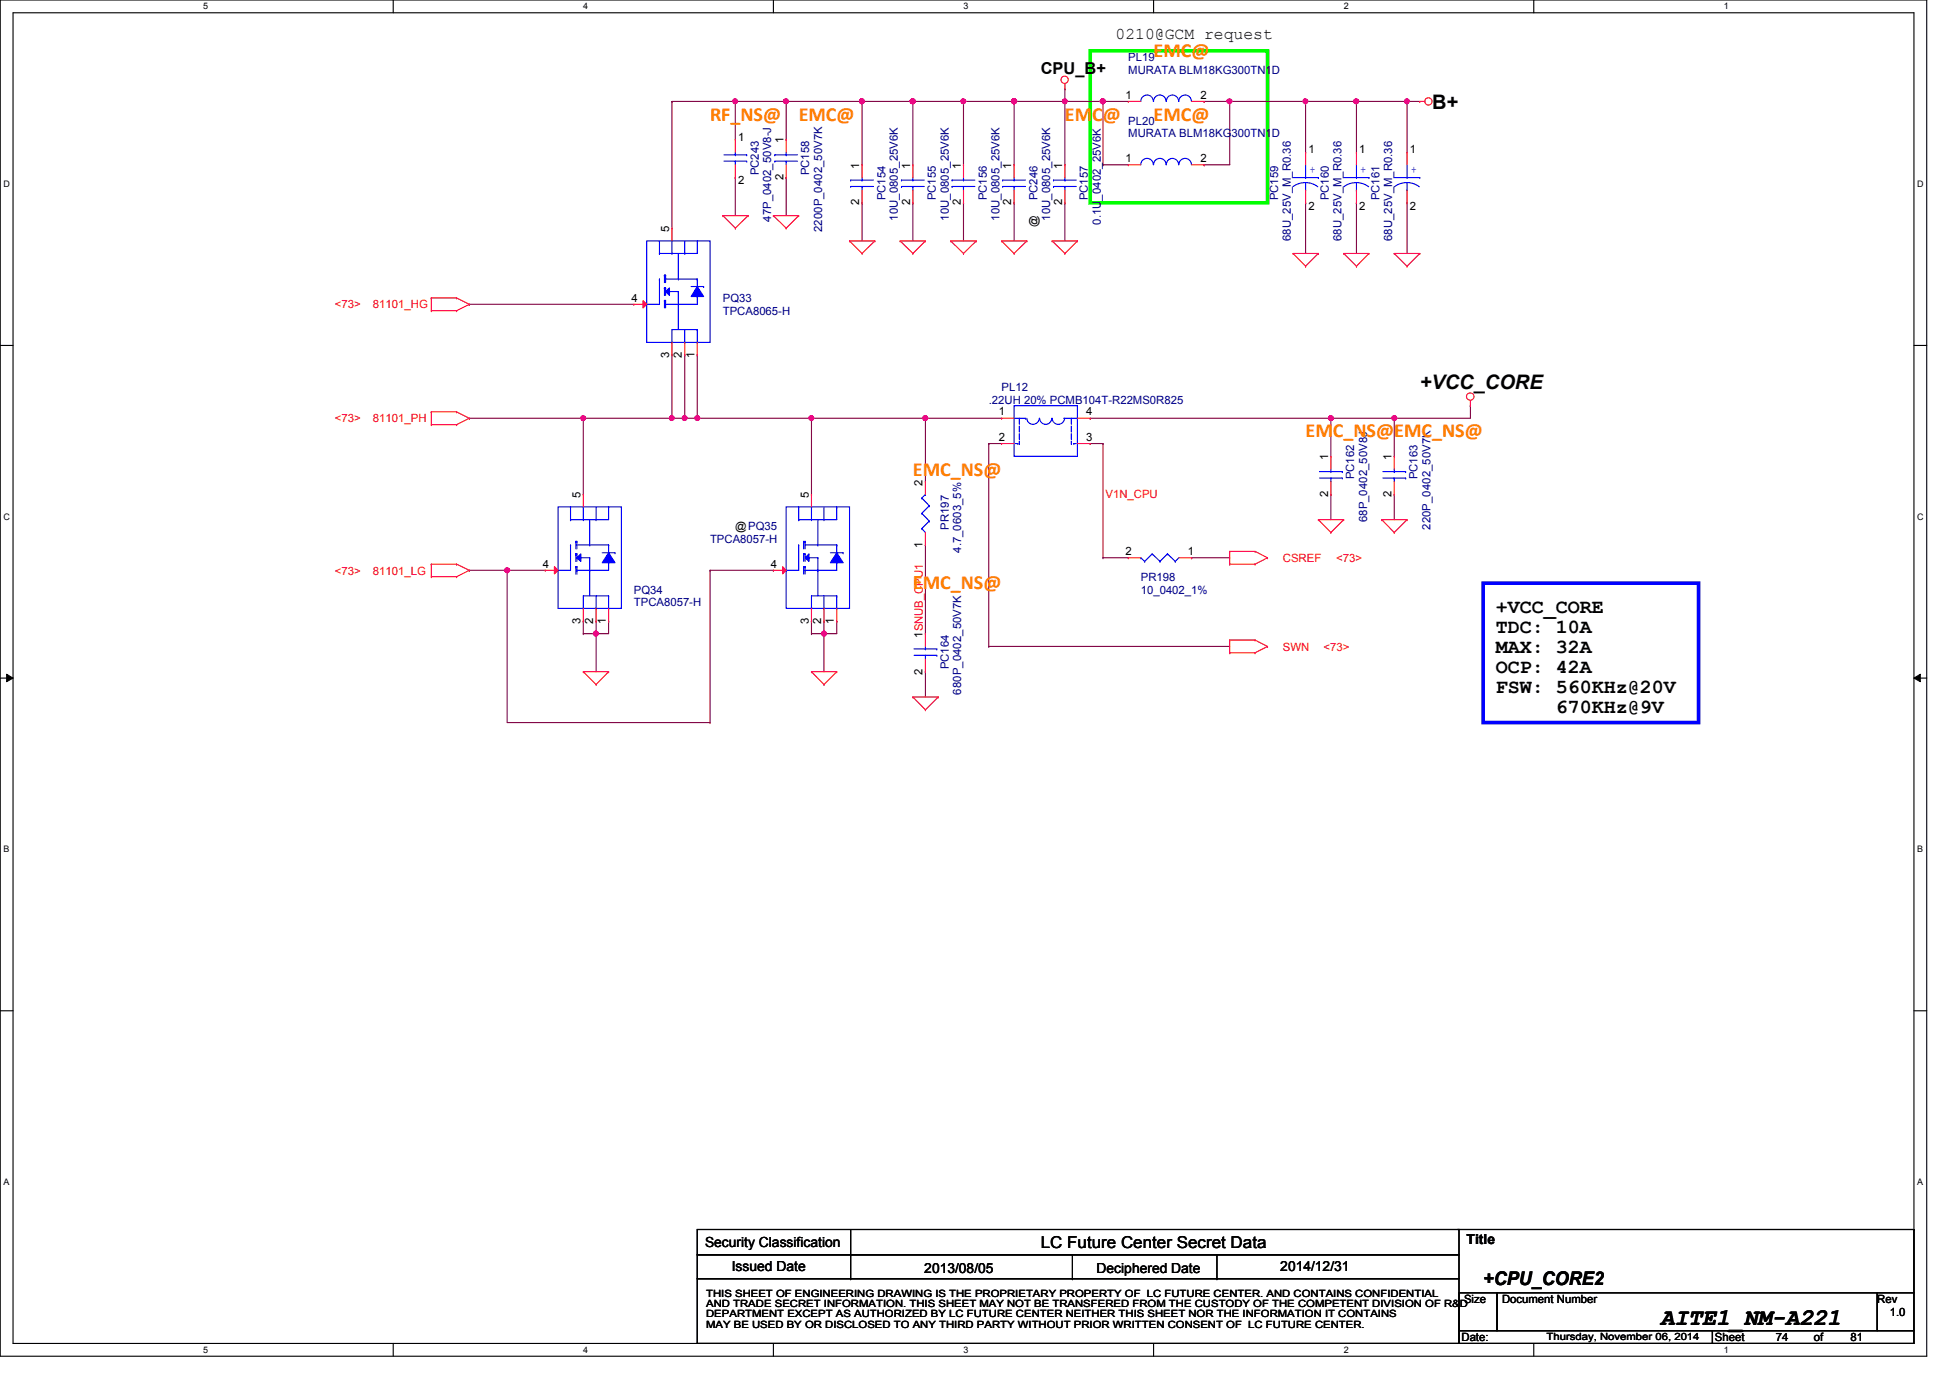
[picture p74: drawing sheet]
<svg xmlns="http://www.w3.org/2000/svg" width="297mm" height="210mm" viewBox="0 0 297 210" stroke-linecap="round" stroke-linejoin="round" font-family="sans-serif">
<defs><g id="words">
<text font-size="3.6" x="252.9" y="201.8">AITE1_NM-A221</text>
<g font-size="3" fill="#ff8000">
<text x="175.7" y="8.7">EMC@</text>
<text x="108.2" y="18.4">RF_NS@</text>
<text x="121.7" y="18.4">EMC@</text>
<text x="162.2" y="18.4">EMC@</text>
<text x="175.7" y="18.4">EMC@</text>
<text x="198.9" y="66.6">EMC_NS@</text>
<text x="212.4" y="66.6">EMC_NS@</text>
<text x="139.1" y="72.4">EMC_NS@</text>
<text x="139.1" y="89.8">EMC_NS@</text>
</g>
<g font-size="3">
<text x="218.2" y="16.6">B+</text>
<text x="216.3" y="59.2">+VCC_CORE</text>
<text x="227.8" y="93.3">+VCC_CORE</text>
<text x="227.8" y="96.4">TDC: 10A</text>
<text x="227.8" y="99.4">MAX: 32A</text>
<text x="227.8" y="102.4">OCP: 42A</text>
<text x="227.8" y="105.5">FSW: 560KHz@20V</text>
<text x="237" y="108.5">670KHz@9V</text>
</g>
<text font-size="2.9" x="225.9" y="195.7">+CPU_CORE2</text>
<g font-size="2.5">
<text x="169.9" y="5.9">0210@GCM request</text>
<text x="158.5" y="11.2">CPU_B+</text>
<text x="158.5" y="190.1">LC Future Center Secret Data</text>
</g>
<g font-size="2.1">
<text x="107.4" y="190">Security Classification</text>
<text x="223.4" y="189.4">Title</text>
<text x="111.5" y="193.6">Issued Date</text>
<text x="140.8" y="193.8">2013/08/05</text>
<text x="167" y="193.8">Deciphered Date</text>
<text x="195" y="193.6">2014/12/31</text>
</g>
<g font-size="1.7" fill="#000080">
<text x="171.9" y="9.4">PL19</text>
<text x="171.9" y="11.3">MURATA BLM18KG300TN1D</text>
<text x="171.9" y="19">PL20</text>
<text x="171.9" y="20.9">MURATA BLM18KG300TN1D</text>
<text x="115.6" y="26.7" transform="rotate(-90 115.6 26.7)">PC243</text>
<text x="123.3" y="26.7" transform="rotate(-90 123.3 26.7)">PC158</text>
<text x="117.5" y="33.8" transform="rotate(-90 117.5 33.8)">47P_0402_50V8-J</text>
<text x="125.2" y="35.3" transform="rotate(-90 125.2 35.3)">2200P_0402_50V7K</text>
<text x="134.9" y="30.5" transform="rotate(-90 134.9 30.5)">PC154</text>
<text x="136.8" y="33.6" transform="rotate(-90 136.8 33.6)">10U_0805_25V6K</text>
<text x="142.6" y="30.5" transform="rotate(-90 142.6 30.5)">PC155</text>
<text x="144.5" y="33.6" transform="rotate(-90 144.5 33.6)">10U_0805_25V6K</text>
<text x="150.3" y="30.5" transform="rotate(-90 150.3 30.5)">PC156</text>
<text x="152.2" y="33.6" transform="rotate(-90 152.2 33.6)">10U_0805_25V6K</text>
<text x="158" y="30.5" transform="rotate(-90 158 30.5)">PC246</text>
<text x="160" y="33.6" transform="rotate(-90 160 33.6)">10U_0805_25V6K</text>
<text x="165.7" y="30.5" transform="rotate(-90 165.7 30.5)">PC157</text>
<text x="167.7" y="34.2" transform="rotate(-90 167.7 34.2)">0.1U_0402_25V6K</text>
<text x="194.7" y="30.5" transform="rotate(-90 194.7 30.5)">PC159</text>
<text x="202.4" y="30.5" transform="rotate(-90 202.4 30.5)">PC160</text>
<text x="210.1" y="30.5" transform="rotate(-90 210.1 30.5)">PC161</text>
<text x="196.6" y="36.7" transform="rotate(-90 196.6 36.7)">68U_25V_M_R0.36</text>
<text x="204.3" y="36.7" transform="rotate(-90 204.3 36.7)">68U_25V_M_R0.36</text>
<text x="212.1" y="36.7" transform="rotate(-90 212.1 36.7)">68U_25V_M_R0.36</text>
<text x="110.1" y="46">PQ33</text>
<text x="110.1" y="48">TPCA8065-H</text>
<text x="152.6" y="59.5">PL12</text>
<text x="150.6" y="61.5">.22UH 20% PCMB104T-R22MS0R825</text>
<text x="206.3" y="73" transform="rotate(-90 206.3 73)">PC162</text>
<text x="215.9" y="73" transform="rotate(-90 215.9 73)">PC163</text>
<text x="108.2" y="82.7">TPCA8057-H</text>
<text x="144.5" y="80.7" transform="rotate(-90 144.5 80.7)">PR197</text>
<text x="208.2" y="79.5" transform="rotate(-90 208.2 79.5)">68P_0402_50V8J</text>
<text x="217.9" y="80.7" transform="rotate(-90 217.9 80.7)">220P_0402_50V7K</text>
<text x="146.4" y="84.2" transform="rotate(-90 146.4 84.2)">4.7_0603_5%</text>
<text x="173.8" y="88.5">PR198</text>
<text x="96.6" y="90.4">PQ34</text>
<text x="96.6" y="92.4">TPCA8057-H</text>
<text x="173.8" y="90.4">10_0402_1%</text>
<text x="144.5" y="101.9" transform="rotate(-90 144.5 101.9)">PC164</text>
<text x="146.4" y="105.8" transform="rotate(-90 146.4 105.8)">680P_0402_50V7K</text>
</g>
<g font-size="1.7">
<text x="171.4" y="15">1</text>
<text x="182.9" y="15">2</text>
<text x="112.4" y="21.5">1</text>
<text x="119.3" y="21.8" transform="rotate(-90 119.3 21.8)">1</text>
<text x="199.3" y="23.4">1</text>
<text x="207" y="23.4">1</text>
<text x="214.8" y="23.4">1</text>
<text x="112.4" y="28.1">2</text>
<text x="119.3" y="27.4" transform="rotate(-90 119.3 27.4)">2</text>
<text x="130.9" y="25.7" transform="rotate(-90 130.9 25.7)">1</text>
<text x="138.6" y="25.7" transform="rotate(-90 138.6 25.7)">1</text>
<text x="146.3" y="25.7" transform="rotate(-90 146.3 25.7)">1</text>
<text x="154" y="25.7" transform="rotate(-90 154 25.7)">1</text>
<text x="161.8" y="25.7" transform="rotate(-90 161.8 25.7)">1</text>
<text x="171.4" y="24.7">1</text>
<text x="182.9" y="24.7">2</text>
<text x="101.9" y="35.3" transform="rotate(-90 101.9 35.3)">5</text>
<text x="130.9" y="31.3" transform="rotate(-90 130.9 31.3)">2</text>
<text x="138.6" y="31.3" transform="rotate(-90 138.6 31.3)">2</text>
<text x="146.3" y="31.3" transform="rotate(-90 146.3 31.3)">2</text>
<text x="154" y="31.3" transform="rotate(-90 154 31.3)">2</text>
<text x="158" y="34.6" transform="rotate(-90 158 34.6)">@</text>
<text x="161.8" y="31.3" transform="rotate(-90 161.8 31.3)">2</text>
<text x="199.3" y="31.9">2</text>
<text x="207" y="31.9">2</text>
<text x="214.8" y="31.9">2</text>
<text x="96.2" y="45.9">4</text>
<text x="101.9" y="54.5" transform="rotate(-90 101.9 54.5)">3</text>
<text x="103.9" y="54.5" transform="rotate(-90 103.9 54.5)">2</text>
<text x="105.8" y="54.5" transform="rotate(-90 105.8 54.5)">1</text>
<text x="152.1" y="63.3">1</text>
<text x="165.5" y="63.3">4</text>
<text x="152.1" y="67.1">2</text>
<text x="165.5" y="67.1">3</text>
<text x="202.3" y="70.1" transform="rotate(-90 202.3 70.1)">1</text>
<text x="212" y="70.1" transform="rotate(-90 212 70.1)">1</text>
<text x="88.4" y="75.9" transform="rotate(-90 88.4 75.9)">5</text>
<text x="123.2" y="75.9" transform="rotate(-90 123.2 75.9)">5</text>
<text x="140.5" y="74" transform="rotate(-90 140.5 74)">2</text>
<text x="202.3" y="75.7" transform="rotate(-90 202.3 75.7)">2</text>
<text x="212" y="75.7" transform="rotate(-90 212 75.7)">2</text>
<text x="112" y="80.8">@PQ35</text>
<text x="140.5" y="83.4" transform="rotate(-90 140.5 83.4)">1</text>
<text x="82.7" y="86.4">4</text>
<text x="117.4" y="86.4">4</text>
<text x="171.4" y="84.5">2</text>
<text x="180.9" y="84.5">1</text>
<text x="88.4" y="95" transform="rotate(-90 88.4 95)">3</text>
<text x="90.4" y="95" transform="rotate(-90 90.4 95)">2</text>
<text x="92.3" y="95" transform="rotate(-90 92.3 95)">1</text>
<text x="123.2" y="95" transform="rotate(-90 123.2 95)">3</text>
<text x="125.1" y="95" transform="rotate(-90 125.1 95)">2</text>
<text x="127" y="95" transform="rotate(-90 127 95)">1</text>
<text x="140.5" y="97.1" transform="rotate(-90 140.5 97.1)">1SNUB_CPU1</text>
<text x="140.5" y="102.7" transform="rotate(-90 140.5 102.7)">2</text>
<text x="223" y="198.5">Size</text>
<text x="228.8" y="198.5">Document Number</text>
<text x="286" y="198.5">Rev</text>
<text x="287.9" y="200.4">1.0</text>
<text x="222.6" y="204.3">Date:</text>
<text x="261.2" y="204.3">Sheet</text>
<text x="270.5" y="204.3">74</text>
<text x="276.3" y="204.3">of</text>
<text x="281.9" y="204.3">81</text>
</g>
<g font-size="1.7" fill="#00f">
<text x="199.5" y="26.3">+</text>
<text x="207.2" y="26.3">+</text>
<text x="214.9" y="26.3">+</text>
</g>
<g font-size="1.7" fill="#f00">
<text x="51" y="47">&lt;73&gt;</text>
<text x="56.8" y="47">81101_HG</text>
<text x="51" y="64.3">&lt;73&gt;</text>
<text x="56.8" y="64.3">81101_PH</text>
<text x="168.4" y="75.9">V1N_CPU</text>
<text x="51" y="87.5">&lt;73&gt;</text>
<text x="56.8" y="87.5">81101_LG</text>
<text x="195.4" y="85.6">CSREF</text>
<text x="203.5" y="85.6">&lt;73&gt;</text>
<text x="195.4" y="99.1">SWN</text>
<text x="201.6" y="99.1">&lt;73&gt;</text>
</g>
<g font-size="1.5">
<text x="107.6" y="197.5">THIS SHEET OF ENGINEERING DRAWING IS THE PROPRIETARY PROPERTY OF LC FUTURE CENTER. AND CONTAINS CONFIDENTIAL</text>
<text x="107.6" y="199.1">AND TRADE SECRET INFORMATION. THIS SHEET MAY NOT BE TRANSFERED FROM THE CUSTODY OF THE COMPETENT DIVISION OF R&amp;D</text>
<text x="107.6" y="200.7">DEPARTMENT EXCEPT AS AUTHORIZED BY LC FUTURE CENTER NEITHER THIS SHEET NOR THE INFORMATION IT CONTAINS</text>
<text x="107.6" y="202.2">MAY BE USED BY OR DISCLOSED TO ANY THIRD PARTY WITHOUT PRIOR WRITTEN CONSENT OF LC FUTURE CENTER.</text>
<text x="235.6" y="204.1">Thursday, November 06, 2014</text>
</g>
<g font-size="1.4">
<text x="30.9" y="1.4">5</text>
<text x="88.9" y="1.4">4</text>
<text x="146.8" y="1.4">3</text>
<text x="204.7" y="1.4">2</text>
<text x="262.6" y="1.4">1</text>
<text x=".5" y="28.5">D</text>
<text x="292.1" y="28.5">D</text>
<text x=".5" y="79.2">C</text>
<text x="292.1" y="79.2">C</text>
<text x=".5" y="129.8">B</text>
<text x="292.1" y="129.8">B</text>
<text x=".5" y="180.5">A</text>
<text x="292.1" y="180.5">A</text>
<text x="30.9" y="206.1">5</text>
<text x="88.9" y="206.1">4</text>
<text x="146.8" y="206.1">3</text>
<text x="204.7" y="206.1">2</text>
<text x="262.6" y="206.1">1</text>
</g>
</g></defs>
<path d="M0 0h293.5v206.6h-293.5zM2 1.9h289.5v202.7h-289.5z" fill="none" stroke="#000" stroke-width=".17"/>
<g fill="#fff">
<path d="M30.9 .2h.8v1.5h-.8z"/>
<path d="M30.9 204.9h.8v1.5h-.8z"/>
</g>
<path d="M59.9 0v1.9M59.9 204.6v2" fill="none" stroke="#000" stroke-width=".17"/>
<g fill="#fff">
<path d="M88.9 .2h.7v1.5h-.7z"/>
<path d="M88.9 204.9h.7v1.5h-.7z"/>
</g>
<path d="M117.8 0v1.9M117.8 204.6v2" fill="none" stroke="#000" stroke-width=".17"/>
<g fill="#fff">
<path d="M146.8 .2h.7v1.5h-.7z"/>
<path d="M146.8 204.9h.7v1.5h-.7z"/>
</g>
<path d="M175.7 0v1.9M175.7 204.6v2" fill="none" stroke="#000" stroke-width=".17"/>
<g fill="#fff">
<path d="M204.7 .2h.7v1.5h-.7z"/>
<path d="M204.7 204.9h.7v1.5h-.7z"/>
</g>
<path d="M233.6 0v1.9M233.6 204.6v2" fill="none" stroke="#000" stroke-width=".17"/>
<g fill="#fff">
<path d="M262.6 .2h.8v1.5h-.8z"/>
<path d="M262.6 204.9h.8v1.5h-.8z"/>
<path d="M.5 27.3h1v1.5h-1z"/>
<path d="M292.1 27.3h.9v1.5h-.9z"/>
<path d="M.5 77.9h1v1.6h-1z"/>
<path d="M292.1 77.9h.9v1.6h-.9z"/>
</g>
<path d="M0 52.6h2M291.5 52.6h2" fill="none" stroke="#000" stroke-width=".17"/>
<g fill="#fff">
<path d="M.5 128.6h.9v1.5h-.9z"/>
<path d="M292.1 128.6h.8v1.5h-.8z"/>
</g>
<path d="M0 103.3h2M291.5 103.3h2" fill="none" stroke="#000" stroke-width=".17"/>
<path d="M1 102.7l1 .6-1 .5zM291.5 103.3l1-.6v1.1z" fill="#000"/>
<path d="M1 102.7l1 .6-1 .5zM291.5 103.3l1-.6v1.1z" fill="none" stroke="#000" stroke-width=".15"/>
<g fill="#fff">
<path d="M.5 179.3h.9v1.5h-.9z"/>
<path d="M292.1 179.3h.8v1.5h-.8z"/>
</g>
<path d="M0 154h2M291.5 154h2" fill="none" stroke="#000" stroke-width=".17"/>
<path d="M225.9 88.8h32.8v21.3h-32.8z" fill="none" stroke="#00f" stroke-width=".55"/>
<path d="M166.1 7.7h27v23.2h-27z" fill="none" stroke="#0f0" stroke-width=".55"/>
<path d="M71.5 46.4h.1M71.5 46.4h25.1M106.2 54.1h.1M106.2 54.1v9.6h-1.9M104.3 63.7h.1M168 85h.1M168 85h3.9" fill="none" stroke="#800040" stroke-width=".17"/>
<circle cx="104.3" cy="63.7" r=".37" fill="#f0f"/>
<circle cx="104.3" cy="63.7" r=".37" fill="none" stroke="#f0f" stroke-width=".17"/>
<g fill="none" stroke="#800040" stroke-width=".17">
<path d="M102.4 15.5h.1M102.4 15.5v19.3M119.8 15.5h.1M119.8 15.5h11.5M162.2 13.5h.1M162.2 13.5v2M102.4 54.1h.1M102.4 54.1v9.6M104.3 54.1h.1M104.3 54.1v9.6M168 67.6h.1M168 67.6v17.4"/>
<path d="M77.3 86.9h.1M77.3 86.9h5.8"/>
</g>
<circle cx="131.3" cy="15.4" r=".37" fill="#f0f"/>
<circle cx="131.3" cy="15.4" r=".37" fill="none" stroke="#f0f" stroke-width=".17"/>
<circle cx="119.7" cy="15.4" r=".37" fill="#f0f"/>
<circle cx="119.7" cy="15.4" r=".37" fill="none" stroke="#f0f" stroke-width=".17"/>
<path d="M141 63.7h.1M141 63.7h11.6M150.6 67.6h.1M150.6 67.6h2M166.1 67.6h.1M166.1 67.6h1.9M90.8 96.5h.1M90.8 96.5v5.8" fill="none" stroke="#800040" stroke-width=".17"/>
<circle cx="140.9" cy="63.7" r=".37" fill="#f0f"/>
<circle cx="140.9" cy="63.7" r=".37" fill="none" stroke="#f0f" stroke-width=".17"/>
<path d="M90.8 96.5h.1M90.8 96.5h1.9" fill="none" stroke="#800040" stroke-width=".17"/>
<circle cx="90.8" cy="96.5" r=".38" fill="#f0f"/>
<circle cx="90.8" cy="96.5" r=".38" fill="none" stroke="#f0f" stroke-width=".17"/>
<g fill="none" stroke="#800040" stroke-width=".17">
<path d="M71.5 63.7h.1M71.5 63.7h17.4M88.9 63.7h.1M88.9 63.7v11.6M141 63.7h.1M141 63.7v9.7M212.4 63.7h.1M212.4 63.7h11.6M88.9 94.6h.1M88.9 94.6v1.9M92.7 94.6h.1M92.7 94.6v1.9"/>
<path d="M181.5 85h.1M181.5 85h5.8M141 102.3h.1M141 102.3v3.9"/>
</g>
<circle cx="140.9" cy="63.7" r=".37" fill="#f0f"/>
<circle cx="140.9" cy="63.7" r=".37" fill="none" stroke="#f0f" stroke-width=".17"/>
<path d="M150.6 67.6h.1M150.6 67.6v30.9M166.1 63.7h.1M166.1 63.7h46.3M202.7 63.7h.1M202.7 63.7v5.8M212.4 63.7h.1M212.4 63.7v5.8M141 83h.1M141 83v13.5M150.6 98.5h.1M150.6 98.5h36.7" fill="none" stroke="#800040" stroke-width=".17"/>
<circle cx="212.4" cy="63.7" r=".37" fill="#f0f"/>
<circle cx="212.4" cy="63.7" r=".37" fill="none" stroke="#f0f" stroke-width=".17"/>
<circle cx="202.7" cy="63.7" r=".37" fill="#f0f"/>
<circle cx="202.7" cy="63.7" r=".37" fill="none" stroke="#f0f" stroke-width=".17"/>
<path d="M123.6 63.7h.1M123.6 63.7h17.4M212.4 75.3h.1M212.4 75.3v3.9" fill="none" stroke="#800040" stroke-width=".17"/>
<circle cx="123.6" cy="63.7" r=".37" fill="#f0f"/>
<circle cx="123.6" cy="63.7" r=".37" fill="none" stroke="#f0f" stroke-width=".17"/>
<path d="M146.8 15.5h.1M146.8 15.5h7.7" fill="none" stroke="#800040" stroke-width=".17"/>
<circle cx="154.5" cy="15.4" r=".37" fill="#f0f"/>
<circle cx="154.5" cy="15.4" r=".37" fill="none" stroke="#f0f" stroke-width=".17"/>
<path d="M214.3 15.5h.1M214.3 15.5h2" fill="none" stroke="#800040" stroke-width=".17"/>
<circle cx="214.3" cy="15.4" r=".37" fill="#f0f"/>
<circle cx="214.3" cy="15.4" r=".37" fill="none" stroke="#f0f" stroke-width=".17"/>
<g fill="none" stroke="#800040" stroke-width=".17">
<path d="M131.3 15.5h.1M131.3 15.5v9.6M131.3 15.5h7.8M139.1 15.5h.1M139.1 15.5v9.6M146.8 15.5h.1M146.8 15.5v9.6M162.2 15.5h.1M162.2 15.5v9.6M119.8 27.1h.1M119.8 27.1v5.8M131.3 30.9h.1"/>
<path d="M131.3 30.9v5.8M139.1 30.9h.1M139.1 30.9v5.8M146.8 30.9h.1M146.8 30.9v5.8M162.2 30.9h.1M162.2 30.9v5.8"/>
</g>
<circle cx="139" cy="15.4" r=".37" fill="#f0f"/>
<circle cx="139" cy="15.4" r=".37" fill="none" stroke="#f0f" stroke-width=".17"/>
<circle cx="131.3" cy="15.4" r=".37" fill="#f0f"/>
<circle cx="131.3" cy="15.4" r=".37" fill="none" stroke="#f0f" stroke-width=".17"/>
<path d="M168 15.5h.1M168 15.5h3.9" fill="none" stroke="#800040" stroke-width=".17"/>
<circle cx="168" cy="15.4" r=".37" fill="#f0f"/>
<circle cx="168" cy="15.4" r=".37" fill="none" stroke="#f0f" stroke-width=".17"/>
<path d="M119.8 15.5h.1M119.8 15.5v5.8M139.1 15.5h.1M139.1 15.5h7.7M202.7 75.3h.1M202.7 75.3v3.9M224 61.8h.1M224 61.8v1.9M88.9 96.5h.1M90.8 94.6h.1M90.8 94.6v1.9h-1.9" fill="none" stroke="#800040" stroke-width=".17"/>
<circle cx="146.7" cy="15.4" r=".37" fill="#f0f"/>
<circle cx="146.7" cy="15.4" r=".37" fill="none" stroke="#f0f" stroke-width=".17"/>
<circle cx="139" cy="15.4" r=".37" fill="#f0f"/>
<circle cx="139" cy="15.4" r=".37" fill="none" stroke="#f0f" stroke-width=".17"/>
<path d="M206.6 15.5h.1M206.6 15.5v7.7M206.6 30.9h.1M206.6 30.9v7.7M214.3 30.9h.1M214.3 30.9v7.7" fill="none" stroke="#800040" stroke-width=".17"/>
<circle cx="206.6" cy="15.4" r=".37" fill="#f0f"/>
<circle cx="206.6" cy="15.4" r=".37" fill="none" stroke="#f0f" stroke-width=".17"/>
<path d="M198.9 15.5h.1M198.9 15.5v7.7M214.3 15.5h.1M214.3 15.5v7.7M198.9 30.9h.1M198.9 30.9v7.7" fill="none" stroke="#800040" stroke-width=".17"/>
<circle cx="198.8" cy="15.4" r=".37" fill="#f0f"/>
<circle cx="198.8" cy="15.4" r=".37" fill="none" stroke="#f0f" stroke-width=".17"/>
<path d="M198.9 15.5h.1M198.9 15.5h15.4M206.6 15.5h.1M102.4 63.7h.1M102.4 63.7h1.9" fill="none" stroke="#800040" stroke-width=".17"/>
<circle cx="102.3" cy="63.7" r=".37" fill="#f0f"/>
<circle cx="102.3" cy="63.7" r=".37" fill="none" stroke="#f0f" stroke-width=".17"/>
<path d="M88.9 63.7h.1M88.9 63.7h13.5" fill="none" stroke="#800040" stroke-width=".17"/>
<circle cx="88.8" cy="63.7" r=".37" fill="#f0f"/>
<circle cx="88.8" cy="63.7" r=".37" fill="none" stroke="#f0f" stroke-width=".17"/>
<path d="M125.5 96.5h.1M125.5 96.5v5.8M125.5 96.5h2" fill="none" stroke="#800040" stroke-width=".17"/>
<circle cx="125.5" cy="96.5" r=".38" fill="#f0f"/>
<circle cx="125.5" cy="96.5" r=".38" fill="none" stroke="#f0f" stroke-width=".17"/>
<g fill="none" stroke="#800040" stroke-width=".17">
<path d="M106.2 63.7h.1M106.2 63.7h17.4M123.6 63.7h.1M123.6 63.7v11.6M108.2 86.9h.1M108.2 86.9v23.2M108.2 86.9h9.6M117.8 86.9h.1M123.6 94.6h.1M123.6 96.5h.1M123.6 94.6v1.9M125.5 94.6h.1"/>
<path d="M125.5 94.6v1.9h-1.9M127.5 94.6h.1M127.5 94.6v1.9M77.3 110.1h30.9M108.2 110.1h.1"/>
</g>
<circle cx="106.2" cy="63.7" r=".37" fill="#f0f"/>
<circle cx="106.2" cy="63.7" r=".37" fill="none" stroke="#f0f" stroke-width=".17"/>
<path d="M77.3 86.9h.1M77.3 86.9v23.2" fill="none" stroke="#800040" stroke-width=".17"/>
<circle cx="77.3" cy="86.9" r=".38" fill="#f0f"/>
<circle cx="77.3" cy="86.9" r=".38" fill="none" stroke="#f0f" stroke-width=".17"/>
<path d="M168 15.5h.1M168 15.5v9.6M71.5 86.9h.1M71.5 86.9h5.8" fill="none" stroke="#800040" stroke-width=".17"/>
<circle cx="168" cy="15.4" r=".37" fill="#f0f"/>
<circle cx="168" cy="15.4" r=".37" fill="none" stroke="#f0f" stroke-width=".17"/>
<path d="M162.2 15.5h.1M162.2 15.5h5.8" fill="none" stroke="#800040" stroke-width=".17"/>
<circle cx="162.2" cy="15.4" r=".37" fill="#f0f"/>
<circle cx="162.2" cy="15.4" r=".37" fill="none" stroke="#f0f" stroke-width=".17"/>
<path d="M102.4 15.5h.1M102.4 15.5h17.4M112 15.5h.1M112 15.5v5.8M112 27.1h.1M112 27.1v5.8" fill="none" stroke="#800040" stroke-width=".17"/>
<circle cx="112" cy="15.4" r=".37" fill="#f0f"/>
<circle cx="112" cy="15.4" r=".37" fill="none" stroke="#f0f" stroke-width=".17"/>
<path d="M154.5 15.5h.1M154.5 15.5v9.6M154.5 30.9h.1M154.5 30.9v5.8" fill="none" stroke="#800040" stroke-width=".17"/>
<circle cx="154.5" cy="15.4" r=".37" fill="#f0f"/>
<circle cx="154.5" cy="15.4" r=".37" fill="none" stroke="#f0f" stroke-width=".17"/>
<path d="M154.5 15.5h.1M154.5 15.5h7.7" fill="none" stroke="#800040" stroke-width=".17"/>
<circle cx="154.5" cy="15.4" r=".37" fill="#f0f"/>
<circle cx="154.5" cy="15.4" r=".37" fill="none" stroke="#f0f" stroke-width=".17"/>
<path d="M183.4 15.5h.1M183.4 15.5h15.5M187.3 15.5h.1M187.3 15.5v9.6h-3.9M168 25.1h.1M168 25.1h3.9M183.4 25.1h.1" fill="none" stroke="#800040" stroke-width=".17"/>
<circle cx="187.3" cy="15.4" r=".37" fill="#f0f"/>
<circle cx="187.3" cy="15.4" r=".37" fill="none" stroke="#f0f" stroke-width=".17"/>
<g fill="none" stroke="#f00" stroke-width=".17">
<path d="M162.2 12.7v.8M171.9 15.5h.1M171.9 15.5h1.9M181.5 15.5h1.9M183.4 15.5h.1M216.3 15.5h.1M216.3 15.5h.7M110.1 32.9h.1M110.1 32.9h3.9M110.1 32.9l1.9 1.9M112 34.8h.1M112 21.3h.1"/>
<path d="M112 27.1h.1M112 21.3v1.9M112 25.1v2M114 32.9h.1M114 32.9l-2 1.9M117.8 32.9h.1M117.8 32.9h3.9M117.8 32.9l2 1.9M119.8 34.8h.1M119.8 21.3h.1M119.8 27.1h.1M119.8 21.3v1.9"/>
<path d="M119.8 25.1v2M121.7 32.9h.1M121.7 32.9l-1.9 1.9M129.4 36.7h.1M129.4 36.7h3.9M129.4 36.7l1.9 1.9M131.3 38.6h.1M131.3 25.1h.1M131.3 30.9h.1M131.3 25.1v2M131.3 29v1.9M133.3 36.7h.1"/>
<path d="M133.3 36.7l-2 1.9M137.1 36.7h.1M137.1 36.7h3.9M137.1 36.7l2 1.9M139.1 38.6h.1M141 36.7h.1M141 36.7l-1.9 1.9M144.8 36.7h.1M144.8 36.7h3.9M144.8 36.7l2 1.9M146.8 38.6h.1M148.7 36.7h.1"/>
<path d="M148.7 36.7l-1.9 1.9M152.6 36.7h.1M152.6 36.7h3.8M152.6 36.7l1.9 1.9M154.5 38.6h.1M154.5 25.1h.1M154.5 30.9h.1M154.5 25.1v2M154.5 29v1.9M156.4 36.7h.1M156.4 36.7l-1.9 1.9M160.3 36.7h.1"/>
<path d="M160.3 36.7h3.8M160.3 36.7l1.9 1.9M162.2 38.6h.1M162.2 25.1h.1M162.2 30.9h.1M162.2 25.1v2M162.2 29v1.9M164.1 36.7h.1M164.1 36.7l-1.9 1.9M171.9 25.1h.1M171.9 25.1h1.9M181.5 25.1h1.9"/>
<path d="M183.4 25.1h.1M197 38.6h.1M197 38.6h3.8M197 38.6l1.9 2M200.8 38.6h.1M200.8 38.6l-1.9 2M204.7 38.6h.1M204.7 38.6h3.8M204.7 38.6l1.9 2M206.6 23.2h.1M206.6 30.9h.1M206.6 23.2v1.9"/>
<path d="M206.6 29v1.9M208.5 38.6h.1M208.5 38.6l-1.9 2M212.4 38.6h.1M212.4 38.6h3.9M212.4 38.6l1.9 2M216.3 38.6h.1M216.3 38.6l-2 2M65.7 47.3h.1M65.7 45.4h.1M65.7 45.4h3.9M65.7 47.3h3.9"/>
<path d="M65.7 45.4v1.9M69.6 45.4h.1M69.6 47.3h.1M69.6 45.4l1.9 1M71.5 46.4h.1M71.5 46.4l-1.9 .9M198.9 40.6h.1M206.6 40.6h.1M214.3 40.6h.1M65.7 64.7h.1M65.7 62.7h.1M65.7 62.7v2"/>
<path d="M65.7 62.7h3.9M65.7 64.7h3.9M69.6 62.7h.1M69.6 64.7h.1M69.6 62.7l1.9 1M71.5 63.7h.1M71.5 63.7l-1.9 1M141 73.4h.1M141 73.4v1.9M152.6 63.7h.1M152.6 67.6h.1M152.6 63.7h1.9"/>
<path d="M152.6 67.6h1.9M164.1 63.7h2M164.1 67.6h2M166.1 67.6h.1M166.1 63.7h.1M200.8 79.2h.1M200.8 79.2h3.9M200.8 79.2l1.9 1.9M202.7 69.5h.1M202.7 75.3h.1M202.7 69.5v2M202.7 73.4v1.9"/>
<path d="M204.7 79.2h.1M204.7 79.2l-2 1.9M210.5 79.2h.1M210.5 79.2h3.8M210.5 79.2l1.9 1.9M212.4 69.5h.1M212.4 75.3h.1M212.4 69.5v2M212.4 73.4v1.9M214.3 79.2h.1M214.3 79.2l-1.9 1.9M224 61.8h.1"/>
<path d="M224 61v.8M65.7 87.8h.1M65.7 85.9h.1M65.7 85.9v1.9M65.7 85.9h3.9M65.7 87.8h3.9M69.6 85.9h.1M69.6 87.8h.1M69.6 85.9l1.9 1M71.5 86.9h.1M71.5 86.9l-1.9 .9M141 83h.1"/>
<path d="M141 81.1v1.9M187.3 84h.1M187.3 85.9h.1M187.3 97.5h.1M187.3 99.4h.1M187.3 85.9h3.9M187.3 84h3.9M187.3 84v1.9M187.3 97.5v1.9M187.3 97.5h3.9M187.3 99.4h3.9M191.2 84h.1"/>
<path d="M191.2 85.9h.1M191.2 97.5h.1M191.2 99.4h.1M191.2 84l1.9 1M191.2 97.5l1.9 1M193.1 85h.1M193.1 98.5h.1M193.1 85l-1.9 .9M193.1 98.5l-1.9 .9M202.7 81.1h.1M212.4 81.1h.1M88.9 102.3h.1"/>
<path d="M88.9 102.3h3.8M88.9 102.3l1.9 2M90.8 104.3h.1M92.7 102.3h.1M92.7 102.3l-1.9 2M123.6 102.3h.1M123.6 102.3h3.9M123.6 102.3l1.9 2M125.5 104.3h.1M127.5 102.3h.1M127.5 102.3l-2 2M139.1 106.2h.1"/>
<path d="M139.1 106.2h3.8M139.1 106.2l1.9 1.9M141 108.1h.1M142.9 106.2h.1M142.9 106.2l-1.9 1.9"/>
<circle cx="162.2" cy="12.1" r=".56"/>
<circle cx="217.6" cy="15.4" r=".56"/>
<circle cx="224" cy="60.4" r=".56"/>
</g>
<g fill="none" stroke="#000" stroke-width=".17">
<path d="M106.2 187.3h116v3.8h-116zM106.2 191.1h116v3.7h-116zM106.2 194.8h116v9.8h-116zM129.6 191.1h.1M129.6 194.8h.1M129.6 187.3v7.5M163.4 194.8h.1M163.4 191.1v3.7M185.4 194.8h.1M185.4 191.1v3.7M222 187.3h69.5M222.2 196.9h5.8v5.8h-5.8z"/>
<path d="M228 196.9h58v5.8h-58zM286 196.9h5.5v5.8h-5.5zM291.5 187.3h.1M291.5 187.3v9.6M222.2 202.7h38.7v1.9h-38.7zM260.9 202.7h30.6v1.9h-30.6z"/>
</g>
<g fill="none" stroke="#00f" stroke-width=".17">
<path d="M173.8 15.5a.95 .95 0 0 1 .9-1 .95 .95 0 0 1 1 1M175.7 15.5a.95 .95 0 0 1 1-1 .95 .95 0 0 1 .9 1M177.7 15.5a.93 .93 0 0 1 .9-1 .93 .93 0 0 1 .9 1M179.6 15.5a.95 .95 0 0 1 .9-1 .95 .95 0 0 1 1 1M110.3 24.6h3.4M110.3 23.6h3.4M112 23.6h.1M112 24.6h.1M112 23.2v.4M112 24.6v.5M113.7 24.6h.1M113.7 23.6h.1"/>
<path d="M118 24.6h.1M118 23.6h.1M118 24.6h3.5M118 23.6h3.5M119.8 23.6h.1M119.8 24.6h.1M119.8 23.2v.4M119.8 24.6v.5M129.6 28.4h.1M129.6 27.4h.1M129.6 28.4h3.5M129.6 27.4h3.5"/>
<path d="M131.3 27.4h.1M131.3 28.4h.1M131.3 27.1v.3M131.3 28.4v.6M152.7 28.4h.1M152.7 27.4h.1M152.7 28.4h3.5M152.7 27.4h3.5M154.5 27.4h.1M154.5 28.4h.1M154.5 27.1v.3M154.5 28.4v.6"/>
<path d="M160.5 28.4h.1M160.5 27.4h.1M160.5 28.4h3.5M160.5 27.4h3.5M162.2 27.4h.1M162.2 28.4h.1M162.2 27.1v.3M162.2 28.4v.6M173.8 25.1a.95 .95 0 0 1 .9-1 .95 .95 0 0 1 1 1M175.7 25.1a.95 .95 0 0 1 1-1 .95 .95 0 0 1 .9 1M177.7 25.1a.93 .93 0 0 1 .9-1 .93 .93 0 0 1 .9 1M179.6 25.1a.95 .95 0 0 1 .9-1 .95 .95 0 0 1 1 1"/>
<path d="M204.7 27.1h3.8M206.6 27.1h.1M206.6 27.8l1.2 .2 .7 .4M206.6 27.8l-.8 .1-1.1 .5M206.6 29h.1M206.6 25.1v2M206.6 27.8v1.2M208.5 27.1h.1M86.9 79.2h.1M86.9 77.2v2M88.9 79.2h.1M88.9 77.2v2"/>
<path d="M89.8 79.2v3.8M90.8 79.2h.1M90.8 77.2v2M92.7 77.2h.1M92.7 77.2v2h-5.8M140.4 78.2h.1M140.4 75.9h.1M140.4 78.2l1.2 1.2M140.4 75.9l1.2 1.1M141 75.3h.1M141 75.3l-.6 .6M141.6 79.4h.1"/>
<path d="M141.6 77h.1M141.6 79.4l-1.2 1.1M141.6 77l-1.2 1.2M154.5 61.8h9.6v7.7h-9.6zM154.5 63.7h1.7M154.7 67.6h.4M155.1 67.6h.1M155.3 64.5h.1M155.3 67.6h.1M155.3 65.7h.1M155.3 66.8h.1M155.3 63.7v.8"/>
<path d="M155.3 64.9v.8M155.3 66v.8M155.3 67.2v.4M156.2 63.7h.1M156.4 63.7a.95 .95 0 0 0 1 .9 .95 .95 0 0 0 .9-.9M158.4 63.7a.93 .93 0 0 0 .9 .9 .93 .93 0 0 0 .9-.9M160.3 63.7a.95 .95 0 0 0 .9 .9 .95 .95 0 0 0 1-.9M162 63.7h2.1M163.2 64.5h.1M163.2 65.7h.1M163.2 67.6h.1M163.2 66.8h.1"/>
<path d="M163.2 63.7v.8M163.2 64.9v.8M163.2 66v.8M163.2 67.2v.4M163.6 67.6h.1M163.6 67.6h.4M164.1 63.7h.1M201 72.8h3.5M201 71.8h3.5M202.7 71.8h.1M202.7 72.8h.1M202.7 71.5v.3"/>
<path d="M202.7 72.8v.6M204.5 72.8h.1M204.5 71.8h.1M210.6 72.8h3.5M210.6 71.8h3.5M212.4 71.8h.1M212.4 72.8h.1M212.4 71.5v.3M212.4 72.8v.6M214.1 72.8h.1M214.1 71.8h.1M85 86.9h.1"/>
<path d="M86.9 83h.1M86.9 83v3.9h-1.9M87.7 82.5h.1M87.7 86.3h.1M87.7 84.4h.1M87.7 82.5h.2M87.7 82.5v1.1M87.7 84.4v1.1M87.7 86.3v1.2M87.7 86.3h.2M87.7 84.4h.2M87.9 82.5h.1"/>
<path d="M87.9 86.3h.1M87.9 84.4h.1M87.9 82.5v1.1M87.9 84.4v1.1M87.9 86.3v1.2M87.9 83h4.8M88.5 85h.1M88.5 85h1.3M88.9 92.7h.1M88.9 90.8v1.9M89.8 83h.1M89.8 86.9h.1"/>
<path d="M89.8 86.9v3.9M90.8 92.7h.1M90.8 90.8v1.9M92.7 83h.1M92.7 85.7h.1M92.7 92.7h.1M92.7 83v1.2M92.7 85.7v1.2M92.7 90.8v1.9M140.4 80.5h.1M140.4 80.5l.6 .6"/>
</g>
<path d="M92.7 84.2l1 1.5h-2z" fill="#00f"/>
<path d="M87.9 86.9h.1M87.9 86.9h4.8M92.7 84.2l1 1.5h-2z" fill="none" stroke="#00f" stroke-width=".17"/>
<path d="M87.9 85l.6-.6v1.1z" fill="#00f"/>
<path d="M85 77.2h9.7v15.5h-9.7zM87.9 85l.6-.6v1.1zM88.9 90.8h3.8M89.8 85h.1M89.8 85v1.9M91.7 84.2h2M92.7 90.8h.1M93.7 84.2h.1" fill="none" stroke="#00f" stroke-width=".17"/>
<path d="M84.5 86.3l.5 .6-.5 .5z" fill="#f00"/>
<path d="M88.9 75.3h.1M88.9 75.3v1.9M83.1 86.9h.1M83.1 86.9h1.9M84.5 86.3l.5 .6-.5 .5zM88.9 94.6h.1M88.9 92.7v1.9M90.8 94.6h.1M90.8 92.7v1.9M92.7 94.6h.1M92.7 92.7v1.9" fill="none" stroke="#f00" stroke-width=".17"/>
<g fill="none" stroke="#00f" stroke-width=".17">
<path d="M121.7 79.2h.1M121.7 77.2v2M123.6 79.2h.1M123.6 77.2v2M124.6 79.2v3.8M125.5 79.2h.1M125.5 77.2v2M127.5 77.2h.1M127.5 77.2v2h-5.8M119.8 86.9h.1M121.7 83h.1M121.7 83v3.9h-1.9"/>
<path d="M122.4 82.5h.1M122.4 86.3h.1M122.4 84.4h.1M122.4 82.5h.2M122.4 82.5v1.1M122.4 84.4v1.1M122.4 86.3v1.2M122.4 86.3h.2M122.4 84.4h.2M122.6 82.5h.1M122.6 86.3h.1M122.6 84.4h.1"/>
<path d="M122.6 82.5v1.1M122.6 84.4v1.1M122.6 86.3v1.2M122.6 83h4.9M123.2 85h.1M123.2 85h1.4M123.6 92.7h.1M123.6 90.8v1.9M124.6 83h.1M124.6 86.9h.1M124.6 86.9v3.9M125.5 92.7h.1"/>
<path d="M125.5 90.8v1.9M127.5 83h.1M127.5 85.7h.1M127.5 92.7h.1M127.5 83v1.2M127.5 85.7v1.2M127.5 90.8v1.9"/>
</g>
<path d="M127.5 84.2l.9 1.5h-1.9z" fill="#00f"/>
<path d="M122.6 86.9h.1M122.6 86.9h4.9M127.5 84.2l.9 1.5h-1.9z" fill="none" stroke="#00f" stroke-width=".17"/>
<path d="M122.6 85l.6-.6v1.1z" fill="#00f"/>
<path d="M119.8 77.2h9.6v15.5h-9.6zM122.6 85l.6-.6v1.1zM123.6 90.8h3.9M124.6 85h.1M124.6 85v1.9M126.5 84.2h1.9M127.5 90.8h.1M128.4 84.2h.1" fill="none" stroke="#00f" stroke-width=".17"/>
<path d="M119.2 86.3l.6 .6-.6 .5z" fill="#f00"/>
<g fill="none" stroke="#f00" stroke-width=".17">
<path d="M139.1 25.1h.1M139.1 30.9h.1M139.1 25.1v2M139.1 29v1.9M146.8 25.1h.1M146.8 30.9h.1M146.8 25.1v2M146.8 29v1.9M198.9 23.2h.1M198.9 30.9h.1M198.9 23.2v1.9M198.9 29v1.9"/>
<path d="M214.3 23.2h.1M214.3 30.9h.1M214.3 23.2v1.9M214.3 29v1.9M123.6 75.3h.1M123.6 75.3v1.9M117.8 86.9h.1M117.8 86.9h2M119.2 86.3l.6 .6-.6 .5zM123.6 94.6h.1M123.6 92.7v1.9M125.5 94.6h.1"/>
<path d="M125.5 92.7v1.9M127.5 94.6h.1M127.5 92.7v1.9M141 96.5h.1M141 96.5v2M171.9 85h.1M171.9 85h1.9M179.6 85h1.9M181.5 85h.1M141 102.3h.1M141 100.4v1.9"/>
</g>
<g fill="none" stroke="#00f" stroke-width=".17">
<path d="M100.5 38.6h.1M100.5 36.7v1.9M102.4 38.6h.1M102.4 36.7v1.9M103.3 38.6v3.9M104.3 38.6h.1M104.3 36.7v1.9M106.2 36.7h.1M106.2 36.7v1.9h-5.7M137.3 28.4h.1M137.3 27.4h.1M137.3 28.4h3.5"/>
<path d="M137.3 27.4h3.5M139.1 27.4h.1M139.1 28.4h.1M139.1 27.1v.3M139.1 28.4v.6M145 28.4h.1M145 27.4h.1M145 28.4h3.5M145 27.4h3.5M146.8 27.4h.1M146.8 28.4h.1M146.8 27.1v.3"/>
<path d="M146.8 28.4v.6M197 27.1h3.8M198.9 27.1h.1M198.9 27.8l1.1 .2 .7 .4M198.9 27.8l-.9 .1-1 .5M198.9 29h.1M198.9 25.1v2M198.9 27.8v1.2M200.8 27.1h.1M212.4 27.1h3.9M214.3 27.1h.1M214.3 27.8l1.2 .2 .7 .4"/>
<path d="M214.3 27.8l-.8 .1-1.1 .5M214.3 29h.1M214.3 25.1v2M214.3 27.8v1.2M216.3 27.1h.1M98.5 46.4h.1M100.5 42.5h.1M100.5 42.5v3.9h-2M101.2 41.9h.1M101.2 45.8h.1M101.2 43.9h.1M101.2 41.9h.2"/>
<path d="M101.2 41.9v1.2M101.2 43.9v1.1M101.2 45.8v1.1M101.2 45.8h.2M101.2 43.9h.2M101.4 41.9h.1M101.4 45.8h.1M101.4 43.9h.1M101.4 41.9v1.2M101.4 43.9v1.1M101.4 45.8v1.1M101.4 42.5h4.8"/>
<path d="M102 44.4h.1M102 44.4h1.3M102.4 52.2h.1M102.4 50.2v2M103.3 42.5h.1M103.3 46.4h.1M103.3 46.4v3.8M104.3 52.2h.1M104.3 50.2v2M106.2 42.5h.1M106.2 45.2h.1M106.2 52.2h.1"/>
<path d="M106.2 42.5v1.1M106.2 45.2v1.2M106.2 50.2v2M139.2 99.8h3.5M139.2 98.8h3.5M141 98.8h.1M141 99.8h.1M141 98.5v.3M141 99.8v.6M142.7 99.8h.1M142.7 98.8h.1M173.8 85h.1"/>
<path d="M173.8 85l.6 .5M174.4 85.5h.1M175.5 84.4h.1M175.5 84.4l1.2 1.1M175.5 84.4l-1.1 1.1M176.7 85.5h.1M177.8 84.4h.1M177.8 84.4l1.2 1.1M177.8 84.4l-1.1 1.1M179 85.5h.1M179.6 85l-.6 .5"/>
</g>
<path d="M106.2 43.6l1 1.6h-1.9z" fill="#00f"/>
<path d="M101.4 46.4h.1M101.4 46.4h4.8M106.2 43.6l1 1.6h-1.9z" fill="none" stroke="#00f" stroke-width=".17"/>
<path d="M101.4 44.4l.6-.5v1.1z" fill="#00f"/>
<path d="M98.5 36.7h9.7v15.5h-9.7zM101.4 44.4l.6-.5v1.1zM102.4 50.2h3.8M103.3 44.4h.1M103.3 44.4v2M105.3 43.6h1.9M106.2 50.2h.1M107.2 43.6h.1" fill="none" stroke="#00f" stroke-width=".17"/>
<path d="M98 45.8l.5 .6-.5 .5z" fill="#f00"/>
<path d="M102.4 34.8h.1M102.4 34.8v1.9M96.6 46.4h.1M96.6 46.4h1.9M98 45.8l.5 .6-.5 .5zM102.4 54.1h.1M102.4 52.2v1.9M104.3 54.1h.1M104.3 52.2v1.9M106.2 54.1h.1M106.2 52.2v1.9" fill="none" stroke="#f00" stroke-width=".17"/>
<circle cx="104.3" cy="63.7" r=".37" fill="#f0f"/>
<circle cx="104.3" cy="63.7" r=".37" fill="none" stroke="#f0f" stroke-width=".17"/>
<circle cx="131.3" cy="15.4" r=".37" fill="#f0f"/>
<circle cx="131.3" cy="15.4" r=".37" fill="none" stroke="#f0f" stroke-width=".17"/>
<circle cx="119.7" cy="15.4" r=".37" fill="#f0f"/>
<circle cx="119.7" cy="15.4" r=".37" fill="none" stroke="#f0f" stroke-width=".17"/>
<circle cx="140.9" cy="63.7" r=".37" fill="#f0f"/>
<circle cx="140.9" cy="63.7" r=".37" fill="none" stroke="#f0f" stroke-width=".17"/>
<circle cx="90.8" cy="96.5" r=".38" fill="#f0f"/>
<circle cx="90.8" cy="96.5" r=".38" fill="none" stroke="#f0f" stroke-width=".17"/>
<circle cx="140.9" cy="63.7" r=".37" fill="#f0f"/>
<circle cx="140.9" cy="63.7" r=".37" fill="none" stroke="#f0f" stroke-width=".17"/>
<circle cx="212.4" cy="63.7" r=".37" fill="#f0f"/>
<circle cx="212.4" cy="63.7" r=".37" fill="none" stroke="#f0f" stroke-width=".17"/>
<circle cx="202.7" cy="63.7" r=".37" fill="#f0f"/>
<circle cx="202.7" cy="63.7" r=".37" fill="none" stroke="#f0f" stroke-width=".17"/>
<circle cx="123.6" cy="63.7" r=".37" fill="#f0f"/>
<circle cx="123.6" cy="63.7" r=".37" fill="none" stroke="#f0f" stroke-width=".17"/>
<circle cx="154.5" cy="15.4" r=".37" fill="#f0f"/>
<circle cx="154.5" cy="15.4" r=".37" fill="none" stroke="#f0f" stroke-width=".17"/>
<circle cx="214.3" cy="15.4" r=".37" fill="#f0f"/>
<circle cx="214.3" cy="15.4" r=".37" fill="none" stroke="#f0f" stroke-width=".17"/>
<circle cx="139" cy="15.4" r=".37" fill="#f0f"/>
<circle cx="139" cy="15.4" r=".37" fill="none" stroke="#f0f" stroke-width=".17"/>
<circle cx="131.3" cy="15.4" r=".37" fill="#f0f"/>
<circle cx="131.3" cy="15.4" r=".37" fill="none" stroke="#f0f" stroke-width=".17"/>
<circle cx="168" cy="15.4" r=".37" fill="#f0f"/>
<circle cx="168" cy="15.4" r=".37" fill="none" stroke="#f0f" stroke-width=".17"/>
<circle cx="146.7" cy="15.4" r=".37" fill="#f0f"/>
<circle cx="146.7" cy="15.4" r=".37" fill="none" stroke="#f0f" stroke-width=".17"/>
<circle cx="139" cy="15.4" r=".37" fill="#f0f"/>
<circle cx="139" cy="15.4" r=".37" fill="none" stroke="#f0f" stroke-width=".17"/>
<circle cx="206.6" cy="15.4" r=".37" fill="#f0f"/>
<circle cx="206.6" cy="15.4" r=".37" fill="none" stroke="#f0f" stroke-width=".17"/>
<circle cx="198.8" cy="15.4" r=".37" fill="#f0f"/>
<circle cx="198.8" cy="15.4" r=".37" fill="none" stroke="#f0f" stroke-width=".17"/>
<circle cx="102.3" cy="63.7" r=".37" fill="#f0f"/>
<circle cx="102.3" cy="63.7" r=".37" fill="none" stroke="#f0f" stroke-width=".17"/>
<circle cx="88.8" cy="63.7" r=".37" fill="#f0f"/>
<circle cx="88.8" cy="63.7" r=".37" fill="none" stroke="#f0f" stroke-width=".17"/>
<circle cx="125.5" cy="96.5" r=".38" fill="#f0f"/>
<circle cx="125.5" cy="96.5" r=".38" fill="none" stroke="#f0f" stroke-width=".17"/>
<circle cx="106.2" cy="63.7" r=".37" fill="#f0f"/>
<circle cx="106.2" cy="63.7" r=".37" fill="none" stroke="#f0f" stroke-width=".17"/>
<circle cx="77.3" cy="86.9" r=".38" fill="#f0f"/>
<circle cx="77.3" cy="86.9" r=".38" fill="none" stroke="#f0f" stroke-width=".17"/>
<circle cx="168" cy="15.4" r=".37" fill="#f0f"/>
<circle cx="168" cy="15.4" r=".37" fill="none" stroke="#f0f" stroke-width=".17"/>
<circle cx="162.2" cy="15.4" r=".37" fill="#f0f"/>
<circle cx="162.2" cy="15.4" r=".37" fill="none" stroke="#f0f" stroke-width=".17"/>
<circle cx="112" cy="15.4" r=".37" fill="#f0f"/>
<circle cx="112" cy="15.4" r=".37" fill="none" stroke="#f0f" stroke-width=".17"/>
<circle cx="154.5" cy="15.4" r=".37" fill="#f0f"/>
<circle cx="154.5" cy="15.4" r=".37" fill="none" stroke="#f0f" stroke-width=".17"/>
<circle cx="154.5" cy="15.4" r=".37" fill="#f0f"/>
<circle cx="154.5" cy="15.4" r=".37" fill="none" stroke="#f0f" stroke-width=".17"/>
<circle cx="187.3" cy="15.4" r=".37" fill="#f0f"/>
<circle cx="187.3" cy="15.4" r=".37" fill="none" stroke="#f0f" stroke-width=".17"/>
<use href="#words"/>
</svg>
